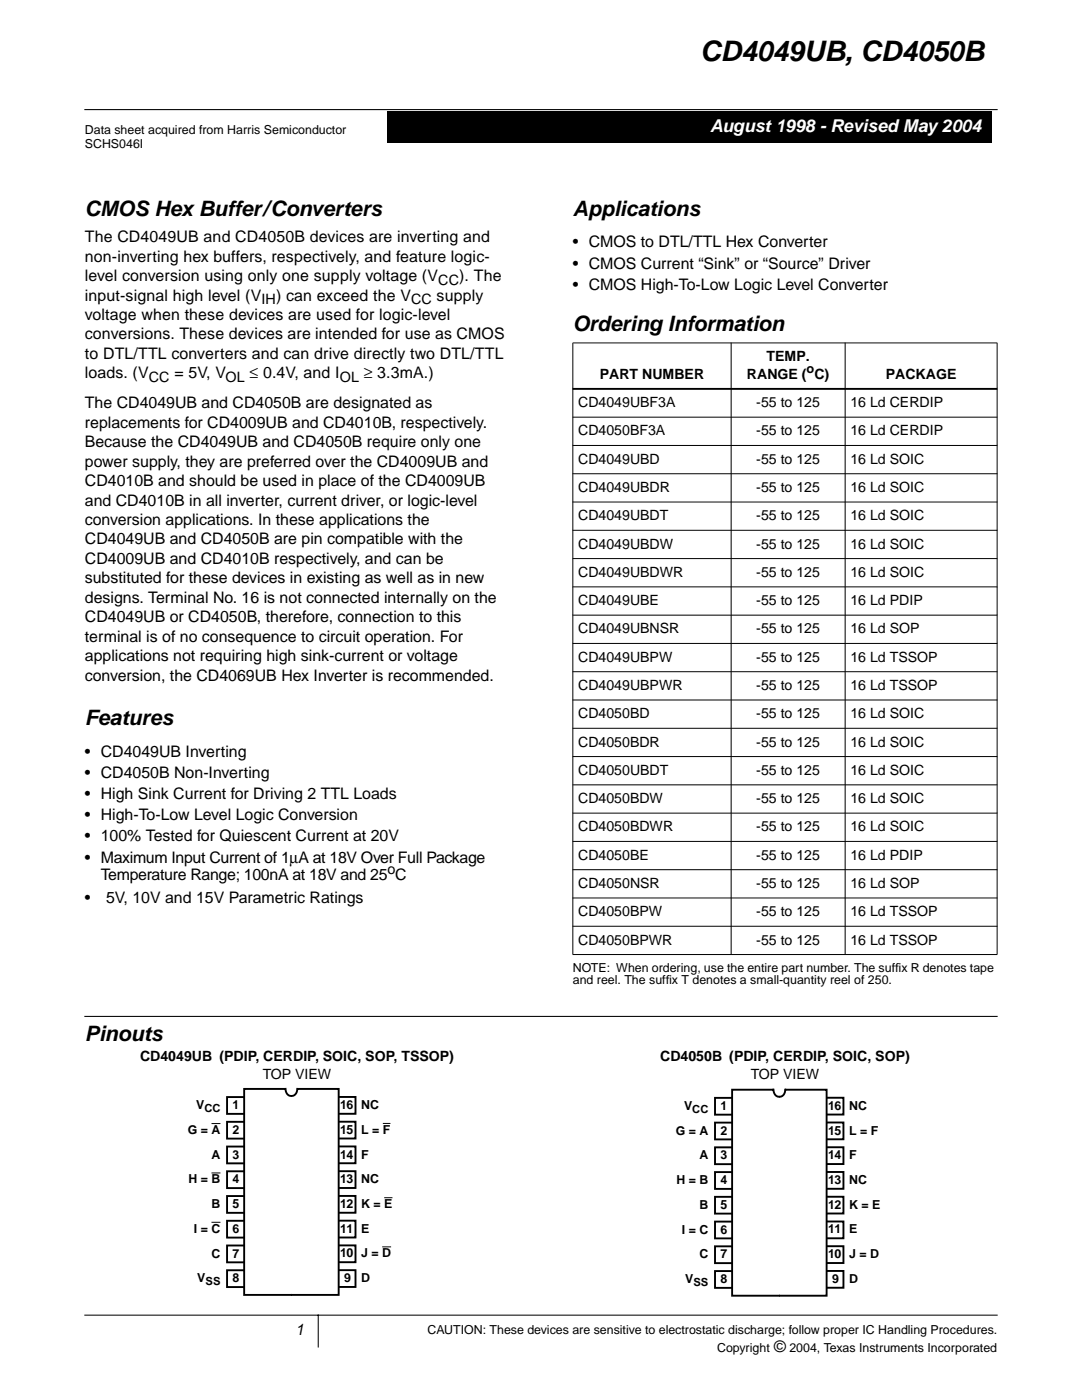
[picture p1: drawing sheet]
<svg xmlns="http://www.w3.org/2000/svg" width="216mm" height="279mm" viewBox="0 0 216 279" stroke-linecap="round" stroke-linejoin="round" font-family="sans-serif">
<defs><g id="words">
<text font-size="5.6" x="139.7" y="12.2">CD4049UB, CD4050B</text>
<g font-size="4.2">
<text x="16.9" y="43">CMOS Hex Buffer/Converters</text>
<text x="114.3" y="43">Applications</text>
<text x="114.3" y="66">Ordering Information</text>
<text x="16.9" y="144.6">Features</text>
<text x="16.9" y="207.8">Pinouts</text>
</g>
<text font-size="3.5" fill="#fff" x="141.7" y="26.3">August 1998 - Revised May 2004</text>
<g font-size="3.2">
<text x="16.9" y="48.3">The CD4049UB and CD4050B devices are inverting and</text>
<text x="16.9" y="52.2">non-inverting hex buffers, respectively, and feature logic-</text>
<text x="114.3" y="49.4">• CMOS to DTL/TTL Hex Converter</text>
<text x="114.3" y="53.6">• CMOS Current “Sink” or “Source” Driver</text>
<text x="16.9" y="60">input-signal high level (V</text>
<text x="16.9" y="56.1">level conversion using only one supply voltage (V</text>
<text x="114.3" y="57.9">• CMOS High-To-Low Logic Level Converter</text>
<text x="16.9" y="63.9">voltage when these devices are used for logic-level</text>
<text x="16.9" y="67.7">conversions. These devices are intended for use as CMOS</text>
<text x="16.9" y="71.6">to DTL/TTL converters and can drive directly two DTL/TTL</text>
<text x="16.9" y="75.5">loads. (V</text>
<text x="16.9" y="81.5">The CD4049UB and CD4050B are designated as</text>
<text x="16.9" y="85.4">replacements for CD4009UB and CD4010B, respectively.</text>
<text x="16.9" y="89.3">Because the CD4049UB and CD4050B require only one</text>
<text x="16.9" y="93.1">power supply, they are preferred over the CD4009UB and</text>
<text x="16.9" y="97">CD4010B and should be used in place of the CD4009UB</text>
<text x="16.9" y="100.9">and CD4010B in all inverter, current driver, or logic-level</text>
<text x="16.9" y="104.8">conversion applications. In these applications the</text>
<text x="16.9" y="108.7">CD4049UB and CD4050B are pin compatible with the</text>
<text x="16.9" y="112.5">CD4009UB and CD4010B respectively, and can be</text>
<text x="16.9" y="116.4">substituted for these devices in existing as well as in new</text>
<text x="16.9" y="120.3">designs. Terminal No. 16 is not connected internally on the</text>
<text x="16.9" y="124.2">CD4049UB or CD4050B, therefore, connection to this</text>
<text x="16.9" y="128.1">terminal is of no consequence to circuit operation. For</text>
<text x="16.9" y="131.9">applications not requiring high sink-current or voltage</text>
<text x="16.9" y="135.8">conversion, the CD4069UB Hex Inverter is recommended.</text>
<text x="16.9" y="151">• CD4049UB Inverting</text>
<text x="16.9" y="155.2">• CD4050B Non-Inverting</text>
<text x="16.9" y="159.5">• High Sink Current for Driving 2 TTL Loads</text>
<text x="16.9" y="163.7">• High-To-Low Level Logic Conversion</text>
<text x="16.9" y="167.9">• 100% Tested for Quiescent Current at 20V</text>
<text x="16.9" y="172.2">• Maximum Input Current of 1µA at 18V Over Full Package</text>
<text x="20.1" y="175.7">Temperature Range; 100nA at 18V and 25 C</text>
<text x="16.9" y="180.3">•</text>
<text x="21.2" y="180.3">5V, 10V and 15V Parametric Ratings</text>
<text x="58.9" y="266.5">1</text>
<text x="154.5" y="269.8">©</text>
</g>
<g font-size="2.9">
<text x="87.4" y="56.9">CC). The</text>
<text x="52.2" y="60.8">IH) can exceed the VCC supply</text>
<text x="29.7" y="76.3">CC = 5V, VOL ≤ 0.4V, and IOL ≥ 3.3mA.)</text>
<text x="77.3" y="174.4">o</text>
</g>
<g font-size="2.8">
<text x="119.7" y="75.6">PART NUMBER</text>
<text x="149" y="75.6">RANGE ( C)</text>
<text x="153" y="72.1">TEMP.</text>
<text x="176.7" y="75.6">PACKAGE</text>
<text x="115.4" y="81.3">CD4049UBF3A</text>
<text x="150.9" y="81.3">-55 to 125</text>
<text x="169.7" y="81.3">16 Ld CERDIP</text>
<text x="115.4" y="86.9">CD4050BF3A</text>
<text x="150.9" y="86.9">-55 to 125</text>
<text x="169.7" y="86.9">16 Ld CERDIP</text>
<text x="115.4" y="92.5">CD4049UBD</text>
<text x="150.9" y="92.5">-55 to 125</text>
<text x="169.7" y="92.5">16 Ld SOIC</text>
<text x="115.4" y="98.2">CD4049UBDR</text>
<text x="150.9" y="98.2">-55 to 125</text>
<text x="169.7" y="98.2">16 Ld SOIC</text>
<text x="115.4" y="103.8">CD4049UBDT</text>
<text x="150.9" y="103.8">-55 to 125</text>
<text x="169.7" y="103.8">16 Ld SOIC</text>
<text x="115.4" y="109.5">CD4049UBDW</text>
<text x="150.9" y="109.5">-55 to 125</text>
<text x="169.7" y="109.5">16 Ld SOIC</text>
<text x="115.4" y="115.1">CD4049UBDWR</text>
<text x="150.9" y="115.1">-55 to 125</text>
<text x="169.7" y="115.1">16 Ld SOIC</text>
<text x="115.4" y="120.8">CD4049UBE</text>
<text x="150.9" y="120.8">-55 to 125</text>
<text x="169.7" y="120.8">16 Ld PDIP</text>
<text x="115.4" y="126.4">CD4049UBNSR</text>
<text x="150.9" y="126.4">-55 to 125</text>
<text x="169.7" y="126.4">16 Ld SOP</text>
<text x="115.4" y="132.1">CD4049UBPW</text>
<text x="115.4" y="137.7">CD4049UBPWR</text>
<text x="150.9" y="132.1">-55 to 125</text>
<text x="150.9" y="137.7">-55 to 125</text>
<text x="169.7" y="132.1">16 Ld TSSOP</text>
<text x="169.7" y="137.7">16 Ld TSSOP</text>
<text x="115.4" y="143.3">CD4050BD</text>
<text x="150.9" y="143.3">-55 to 125</text>
<text x="169.7" y="143.3">16 Ld SOIC</text>
<text x="115.4" y="149">CD4050BDR</text>
<text x="150.9" y="149">-55 to 125</text>
<text x="169.7" y="149">16 Ld SOIC</text>
<text x="115.4" y="154.6">CD4050UBDT</text>
<text x="150.9" y="154.6">-55 to 125</text>
<text x="169.7" y="154.6">16 Ld SOIC</text>
<text x="115.4" y="160.3">CD4050BDW</text>
<text x="150.9" y="160.3">-55 to 125</text>
<text x="169.7" y="160.3">16 Ld SOIC</text>
<text x="115.4" y="165.9">CD4050BDWR</text>
<text x="150.9" y="165.9">-55 to 125</text>
<text x="169.7" y="165.9">16 Ld SOIC</text>
<text x="115.4" y="171.6">CD4050BE</text>
<text x="150.9" y="171.6">-55 to 125</text>
<text x="169.7" y="171.6">16 Ld PDIP</text>
<text x="115.4" y="177.2">CD4050NSR</text>
<text x="150.9" y="177.2">-55 to 125</text>
<text x="169.7" y="177.2">16 Ld SOP</text>
<text x="115.4" y="182.9">CD4050BPW</text>
<text x="150.9" y="182.9">-55 to 125</text>
<text x="169.7" y="182.9">16 Ld TSSOP</text>
<text x="115.4" y="188.5">CD4050BPWR</text>
<text x="150.9" y="188.5">-55 to 125</text>
<text x="169.7" y="188.5">16 Ld TSSOP</text>
<text x="27.9" y="211.8">CD4049UB (PDIP, CERDIP, SOIC, SOP, TSSOP)</text>
<text x="52.4" y="215.3">TOP VIEW</text>
<text x="131.7" y="211.8">CD4050B (PDIP, CERDIP, SOIC, SOP)</text>
<text x="149.8" y="215.3">TOP VIEW</text>
</g>
<g font-size="2.5">
<text x="16.9" y="26.7">Data sheet acquired from Harris Semiconductor</text>
<text x="16.9" y="29.5">SCHS046I</text>
<text x="161" y="74.5">o</text>
<text x="114.3" y="193.9">NOTE: When ordering, use the entire part number. The suff</text>
<text x="114.3" y="196.4">and reel. The suff</text>
<text x="132.8" y="196.4">ix T denotes a small-quantity reel of 250.</text>
<text x="178.6" y="193.9">ix R denotes tape</text>
<text x="39.1" y="221.4">V</text>
<text x="46.4" y="221.4">1</text>
<text x="67.9" y="221.4">16</text>
<text x="72.1" y="221.4">NC</text>
<text x="136.5" y="221.5">V</text>
<text x="143.7" y="221.5">1</text>
<text x="165.2" y="221.5">16</text>
<text x="169.4" y="221.5">NC</text>
<text x="37.5" y="226.3">G = A</text>
<text x="46.4" y="226.3">2</text>
<text x="67.9" y="226.3">15</text>
<text x="72.1" y="226.3">L = F</text>
<text x="134.8" y="226.5">G = A</text>
<text x="143.7" y="226.5">2</text>
<text x="165.2" y="226.4">15</text>
<text x="169.4" y="226.4">L = F</text>
<text x="42.2" y="231.2">A</text>
<text x="46.4" y="231.2">3</text>
<text x="67.9" y="231.2">14</text>
<text x="72.1" y="231.2">F</text>
<text x="139.6" y="231.4">A</text>
<text x="143.7" y="231.4">3</text>
<text x="165.2" y="231.4">14</text>
<text x="169.4" y="231.4">F</text>
<text x="37.6" y="236.2">H = B</text>
<text x="46.4" y="236.2">4</text>
<text x="67.9" y="236.1">13</text>
<text x="72.1" y="236.1">NC</text>
<text x="135" y="236.3">H = B</text>
<text x="143.7" y="236.3">4</text>
<text x="165.2" y="236.3">13</text>
<text x="169.4" y="236.3">NC</text>
<text x="42.2" y="241.1">B</text>
<text x="46.4" y="241.1">5</text>
<text x="67.9" y="241.1">12</text>
<text x="67.9" y="246">11</text>
<text x="72.1" y="241.1">K = E</text>
<text x="72.1" y="246">E</text>
<text x="139.6" y="241.3">B</text>
<text x="143.7" y="241.3">5</text>
<text x="165.2" y="241.3">12</text>
<text x="169.4" y="241.3">K = E</text>
<text x="38.7" y="246">I = C</text>
<text x="42.2" y="251">C</text>
<text x="46.4" y="251">7</text>
<text x="46.4" y="246">6</text>
<text x="67.9" y="250.9">10</text>
<text x="72.1" y="250.9">J = D</text>
<text x="136.1" y="246.2">I = C</text>
<text x="139.6" y="251.2">C</text>
<text x="143.7" y="251.2">7</text>
<text x="143.7" y="246.2">6</text>
<text x="165.2" y="246.2">11</text>
<text x="165.2" y="251.1">10</text>
<text x="169.4" y="246.2">E</text>
<text x="169.4" y="251.1">J = D</text>
<text x="39.4" y="255.9">V</text>
<text x="46.4" y="255.9">8</text>
<text x="68.7" y="255.8">9</text>
<text x="72.1" y="255.8">D</text>
<text x="136.7" y="256.1">V</text>
<text x="143.7" y="256.1">8</text>
<text x="166.1" y="256">9</text>
<text x="169.4" y="256">D</text>
<text x="85.3" y="266.2">CAUTION: These devices are sensitive to electrostatic discharge; follow proper IC Handling Procedures.</text>
<text x="143.1" y="269.8">Copyright</text>
<text x="157.5" y="269.8">2004, Texas Instruments Incorporated</text>
</g>
<g font-size="2.2">
<text x="40.8" y="222">CC</text>
<text x="138.1" y="222.2">CC</text>
<text x="41" y="256.5">SS</text>
<text x="138.4" y="256.7">SS</text>
</g>
</g></defs>
<path d="M77.3 22.2h120.6v6.4h-120.6z" fill="#000"/>
<path d="M16.9 21.9h182.1M16.9 262.5h182.1M63.5 262.5v6.3" fill="none" stroke="#000" stroke-width=".21"/>
<path d="M16.9 200.7h182.1v4.3h-182.1z" fill="#fff"/>
<path d="M16.9 202.8h182.1z" fill="#fff" stroke="#000" stroke-width=".21"/>
<g fill="#000" stroke="#000" stroke-width=".2">
<path d="M114.3 68.4h84.7zM114.3 83.3h84.7zM114.3 88.9h84.7zM114.3 94.5h84.7zM114.3 100.2h84.7zM114.3 105.8h84.7zM114.3 111.5h84.7zM114.3 117.1h84.7zM114.3 122.8h84.7zM114.3 128.4h84.7zM114.3 134.1h84.7zM114.3 139.7h84.7z"/>
<path d="M114.3 145.3h84.7zM114.3 151h84.7zM114.3 156.6h84.7zM114.3 162.3h84.7zM114.3 167.9h84.7zM114.3 173.6h84.7zM114.3 179.2h84.7zM114.3 68.5v122zM145.9 68.4v122.1zM168.6 68.4v122.1zM199 68.5v122zM114.3 184.9h84.7z"/>
<path d="M114.3 190.5h84.7z"/>
</g>
<path d="M114.3 77.6h84.7z" fill="#000" stroke="#000" stroke-width=".38"/>
<path d="M67.6 228.8h3.3v3.4h-3.3z" fill="#fff"/>
<path d="M67.6 228.8h3.3v3.4h-3.3" fill="none" stroke="#000" stroke-width=".38"/>
<path d="M67.6 223.9h3.3v3.3h-3.3z" fill="#fff"/>
<path d="M67.6 223.9h3.3v3.3h-3.3" fill="none" stroke="#000" stroke-width=".38"/>
<path d="M67.6 218.9h3.3v3.4h-3.3z" fill="#fff"/>
<path d="M67.6 218.9h3.3v3.4h-3.3" fill="none" stroke="#000" stroke-width=".38"/>
<path d="M67.6 253.5h3.3v3.3h-3.3z" fill="#fff"/>
<path d="M67.6 253.5h3.3v3.3h-3.3" fill="none" stroke="#000" stroke-width=".38"/>
<path d="M67.6 233.7h3.3v3.4h-3.3z" fill="#fff"/>
<path d="M67.6 233.7h3.3v3.4h-3.3" fill="none" stroke="#000" stroke-width=".38"/>
<path d="M67.6 238.7h3.3v3.3h-3.3z" fill="#fff"/>
<path d="M67.6 238.7h3.3v3.3h-3.3" fill="none" stroke="#000" stroke-width=".38"/>
<path d="M67.6 243.6h3.3v3.4h-3.3z" fill="#fff"/>
<path d="M67.6 243.6h3.3v3.4h-3.3" fill="none" stroke="#000" stroke-width=".38"/>
<path d="M67.6 248.5h3.3v3.4h-3.3z" fill="#fff"/>
<path d="M67.6 248.5h3.3v3.4h-3.3" fill="none" stroke="#000" stroke-width=".38"/>
<path d="M45.3 218.9h3.4v3.4h-3.4z" fill="#fff"/>
<path d="M48.7 218.9h-3.4v3.4h3.4" fill="none" stroke="#000" stroke-width=".38"/>
<path d="M45.3 223.9h3.4v3.3h-3.4z" fill="#fff"/>
<path d="M48.7 223.9h-3.4v3.3h3.4" fill="none" stroke="#000" stroke-width=".38"/>
<path d="M45.3 228.8h3.4v3.4h-3.4z" fill="#fff"/>
<path d="M48.7 228.8h-3.4v3.4h3.4" fill="none" stroke="#000" stroke-width=".38"/>
<path d="M45.3 233.8h3.4v3.3h-3.4z" fill="#fff"/>
<path d="M48.7 233.8h-3.4v3.3h3.4" fill="none" stroke="#000" stroke-width=".38"/>
<path d="M45.3 238.7h3.4v3.3h-3.4z" fill="#fff"/>
<path d="M48.7 238.7h-3.4v3.3h3.4" fill="none" stroke="#000" stroke-width=".38"/>
<path d="M45.3 248.6h3.4v3.3h-3.4z" fill="#fff"/>
<path d="M48.7 248.6h-3.4v3.3h3.4" fill="none" stroke="#000" stroke-width=".38"/>
<path d="M45.3 243.6h3.4v3.4h-3.4z" fill="#fff"/>
<path d="M48.7 243.6h-3.4v3.4h3.4" fill="none" stroke="#000" stroke-width=".38"/>
<path d="M45.3 253.5h3.4v3.4h-3.4z" fill="#fff"/>
<path d="M48.7 253.5h-3.4v3.4h3.4" fill="none" stroke="#000" stroke-width=".38"/>
<path d="M48.7 217.3h8.1l1.2 41.1h-9.3z" fill="#fff"/>
<path d="M56.8 217.3h-8.1v41.1h9.3M57 217.3v.3a1.19 1.19 0 0 0 1 1.1" fill="none" stroke="#000" stroke-width=".38"/>
<path d="M59.5 217.3h8.1v41.1h-9.3z" fill="#fff"/>
<path d="M59.3 217.3l-.2 .8a1.02 1.02 0 0 1-.8 .6M59.5 217.3h8.1v41.1h-9.3" fill="none" stroke="#000" stroke-width=".38"/>
<path d="M42.2 224.2h1.8M42.2 234.1h1.8M76.4 224.2h1.5M76.7 239h1.6M42.2 243.9h1.8M76.3 248.8h1.7" fill="none" stroke="#000" stroke-width=".2"/>
<path d="M164.9 229h3.4v3.3h-3.4z" fill="#fff"/>
<path d="M164.9 229h3.4v3.3h-3.4" fill="none" stroke="#000" stroke-width=".38"/>
<path d="M164.9 224h3.4v3.4h-3.4z" fill="#fff"/>
<path d="M164.9 224h3.4v3.4h-3.4" fill="none" stroke="#000" stroke-width=".38"/>
<path d="M164.9 219.1h3.4v3.3h-3.4z" fill="#fff"/>
<path d="M164.9 219.1h3.4v3.3h-3.4" fill="none" stroke="#000" stroke-width=".38"/>
<path d="M164.9 253.6h3.4v3.4h-3.4z" fill="#fff"/>
<path d="M164.9 253.6h3.4v3.4h-3.4" fill="none" stroke="#000" stroke-width=".38"/>
<path d="M164.9 233.9h3.4v3.4h-3.4z" fill="#fff"/>
<path d="M164.9 233.9h3.4v3.4h-3.4" fill="none" stroke="#000" stroke-width=".38"/>
<path d="M164.9 238.8h3.4v3.4h-3.4z" fill="#fff"/>
<path d="M164.9 238.8h3.4v3.4h-3.4" fill="none" stroke="#000" stroke-width=".38"/>
<path d="M164.9 243.8h3.4v3.3h-3.4z" fill="#fff"/>
<path d="M164.9 243.8h3.4v3.3h-3.4" fill="none" stroke="#000" stroke-width=".38"/>
<path d="M164.9 248.7h3.4v3.4h-3.4z" fill="#fff"/>
<path d="M164.9 248.7h3.4v3.4h-3.4" fill="none" stroke="#000" stroke-width=".38"/>
<path d="M142.7 219.1h3.3v3.4h-3.3z" fill="#fff"/>
<path d="M146 219.1h-3.3v3.4h3.3" fill="none" stroke="#000" stroke-width=".38"/>
<path d="M142.7 224h3.3v3.4h-3.3z" fill="#fff"/>
<path d="M146 224h-3.3v3.4h3.3" fill="none" stroke="#000" stroke-width=".38"/>
<path d="M142.7 229h3.3v3.3h-3.3z" fill="#fff"/>
<path d="M146 229h-3.3v3.3h3.3" fill="none" stroke="#000" stroke-width=".38"/>
<path d="M142.7 233.9h3.3v3.4h-3.3z" fill="#fff"/>
<path d="M146 233.9h-3.3v3.4h3.3" fill="none" stroke="#000" stroke-width=".38"/>
<path d="M142.7 238.9h3.3v3.3h-3.3z" fill="#fff"/>
<path d="M146 238.9h-3.3v3.3h3.3" fill="none" stroke="#000" stroke-width=".38"/>
<path d="M142.7 248.7h3.3v3.4h-3.3z" fill="#fff"/>
<path d="M146 248.7h-3.3v3.4h3.3" fill="none" stroke="#000" stroke-width=".38"/>
<path d="M142.7 243.8h3.3v3.3h-3.3z" fill="#fff"/>
<path d="M146 243.8h-3.3v3.3h3.3" fill="none" stroke="#000" stroke-width=".38"/>
<path d="M142.7 253.7h3.3v3.3h-3.3z" fill="#fff"/>
<path d="M146 253.7h-3.3v3.3h3.3" fill="none" stroke="#000" stroke-width=".38"/>
<path d="M146.1 217.5h8.1l1.2 41.1h-9.3z" fill="#fff"/>
<path d="M154.2 217.5h-8.1v41.1h9.3M154.3 217.5l.3 .9 .4 .4 .4 .1" fill="none" stroke="#000" stroke-width=".38"/>
<path d="M156.8 217.5h8.1v41.1h-9.3z" fill="#fff"/>
<path d="M156.7 217.5l-.2 .8a1.02 1.02 0 0 1-.9 .6M156.8 217.5h8.1v41.1h-9.3" fill="none" stroke="#000" stroke-width=".38"/>
<path d="M.7 62.4h13.1v124.9h-13.1z" fill="#fff"/>
<use href="#words"/>
</svg>
